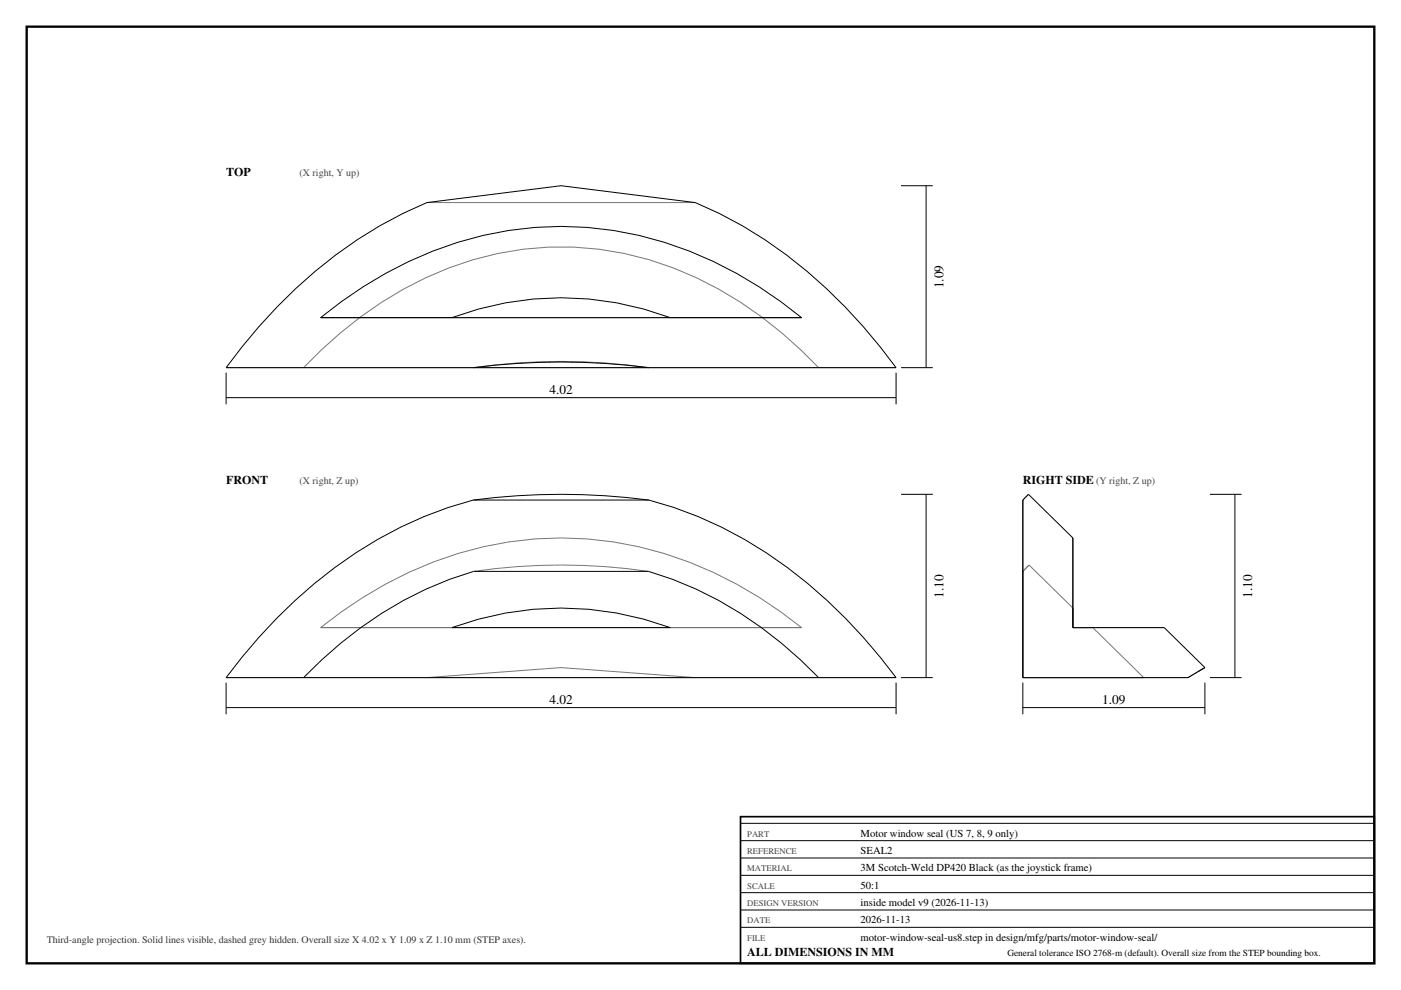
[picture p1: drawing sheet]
<svg xmlns="http://www.w3.org/2000/svg" width="420mm" height="297mm" viewBox="0 0 420 297" stroke-linecap="round" stroke-linejoin="round" font-family="sans-serif">
<defs><g id="words">
<g font-size="4">
<text x="282.8" y="86.5" transform="rotate(-90 282.8 86.5)">1.09</text>
<text x="164.7" y="118.1">4.02</text>
<text x="282.8" y="179.3" transform="rotate(-90 282.8 179.3)">1.10</text>
<text x="375.4" y="179.3" transform="rotate(-90 375.4 179.3)">1.10</text>
<text x="164.7" y="211.1">4.02</text>
<text x="330.4" y="211.1">1.09</text>
</g>
<g font-size="3.6">
<text x="67.8" y="52.7">TOP</text>
<text x="67.8" y="145.3">FRONT</text>
<text x="306.6" y="145.3">RIGHT SIDE</text>
<text x="224" y="286.8">ALL DIMENSIONS IN MM</text>
</g>
<g font-size="3.2">
<text x="258" y="251">Motor window seal (US 7, 8, 9 only)</text>
<text x="258" y="256.2">SEAL2</text>
<text x="258" y="261.4">3M Scotch-Weld DP420 Black (as the joystick frame)</text>
<text x="258" y="266.6">50:1</text>
<text x="258" y="271.8">inside model v9 (2026-11-13)</text>
<text x="258" y="277">2026-11-13</text>
<text x="258" y="282.2">motor-window-seal-us8.step in design/mfg/parts/motor-window-seal/</text>
</g>
<g font-size="3" fill="#444">
<text x="89.8" y="52.7">(X right, Y up)</text>
<text x="89.8" y="145.3">(X right, Z up)</text>
<text x="328.6" y="145.3">(Y right, Z up)</text>
</g>
<text font-size="3" fill="#333" x="14" y="283">Third-angle projection. Solid lines visible, dashed grey hidden. Overall size X 4.02 x Y 1.09 x Z 1.10 mm (STEP axes).</text>
<text font-size="2.8" x="302" y="286.8">General tolerance ISO 2768-m (default). Overall size from the STEP bounding box.</text>
<g font-size="2.6" fill="#444">
<text x="224" y="251">PART</text>
<text x="224" y="256.2">REFERENCE</text>
<text x="224" y="261.4">MATERIAL</text>
<text x="224" y="266.6">SCALE</text>
<text x="224" y="271.8">DESIGN VERSION</text>
<text x="224" y="277">DATE</text>
<text x="224" y="282.2">FILE</text>
</g>
</g></defs>
<path d="M8 8h404v281h-404z" fill="none" stroke="#000" stroke-width=".7" stroke-linecap="butt"/>
<g fill="none" stroke="#777" stroke-width=".3">
<path d="M128 60.8h80.4M135.5 95.3h65.4M67.8 110.3h23.2M91 110.3h51M91 110.3a116.4 116.4 0 0 1 50.9-32.4 94.1 94.1 0 0 1 73.7 8.9 125.2 125.2 0 0 1 29.8 23.5M142 110.3h52.4M142 110.3a184.4 184.4 0 0 1 52.4 0M194.4 110.3h51M245.4 110.3h23.2M308.3 148.3l-1.7 1.7M142 171.4a181.4 181.4 0 0 1 52.4 0M96.1 188.3a117.6 117.6 0 0 1 64.3-26.6 111.5 111.5 0 0 1 73.6 21.8l6.3 4.8"/>
<path d="M96.1 188.3h144.2M96.1 188.3h39.4M200.9 188.3h39.4M321.6 188.3h27.4M321.6 188.3v-5.9l-13.1-12.9-1.9 1.9v31.9M321.6 188.3h6l15.3 15h-36.3M67.8 203.3h60.2M128 203.3l40.2-3 40.2 3M128 203.3h80.4M208.4 203.3h60.2M306.6 203.3h49.6M359.2 201.5l-2.9 1.7"/>
</g>
<g fill="none" stroke="#000" stroke-width=".3">
<path d="M270.1 55.7h9.5M277.6 55.7v54.6M96.1 95.3h144.2M96.1 95.3a116.5 116.5 0 0 1 64.3-27.1 107.9 107.9 0 0 1 67.2 17.9l6.5 4.4 6.2 4.8M96.1 95.3h39.4a92.6 92.6 0 0 1 65.4 0h39.4M67.8 111.8v9.5M67.8 119.3h200.8M141.9 110.3a205.9 205.9 0 0 1 52.6 0M141.9 110.3h-74.1a152.1 152.1 0 0 1 46-42.6l7-3.7 7.2-3.2 40.2-5.1 40.2 5.1a137.4 137.4 0 0 1 50.4 37.2l5 6 4.8 6.3h-74.1M141.9 110.3h52.6M268.6 111.8v9.5M270.1 110.3h9.5"/>
<path d="M141.9 150a202.5 202.5 0 0 1 52.6 0M141.9 150a127.6 127.6 0 0 0-59 35.6l-5.3 5.7-5.1 5.9-4.7 6.1h23.2M141.9 150h52.6M194.5 150a127.6 127.6 0 0 1 59.1 35.6l5.3 5.7 5 5.9 4.7 6.1h-23.2M270.1 148.3h9.5M277.6 148.3v55M362.7 148.3h9.5M370.2 148.3v55M135.5 188.3a94.2 94.2 0 0 1 65.4 0zM67.8 204.8v9.5M67.8 212.3h200.8M91 203.3a116.6 116.6 0 0 1 51-31.9h52.4a116.6 116.6 0 0 1 51 31.9"/>
<path d="M91 203.3h154.4M268.6 204.8v9.5M270.1 203.3h9.5M306.6 212.3h54.6M306.6 204.8v9.5M356.3 203.2l-.1 .1M361.2 200.3l-12.2-12h-27.4v-26.9l-13.3-13.1-1.7 1.7v53.3h49.6M361.2 200.3l-5 3M361.2 200.3l-2 1.2M361.2 204.8v9.5M362.7 203.3h9.5M222 247h190"/>
<path d="M222 252.2h190M222 257.4h190M222 262.6h190M222 267.8h190M222 273h190M222 278.2h190"/>
</g>
<path d="M222 245h190v44h-190z" fill="none" stroke="#000" stroke-width=".5"/>
<use href="#words"/>
</svg>
